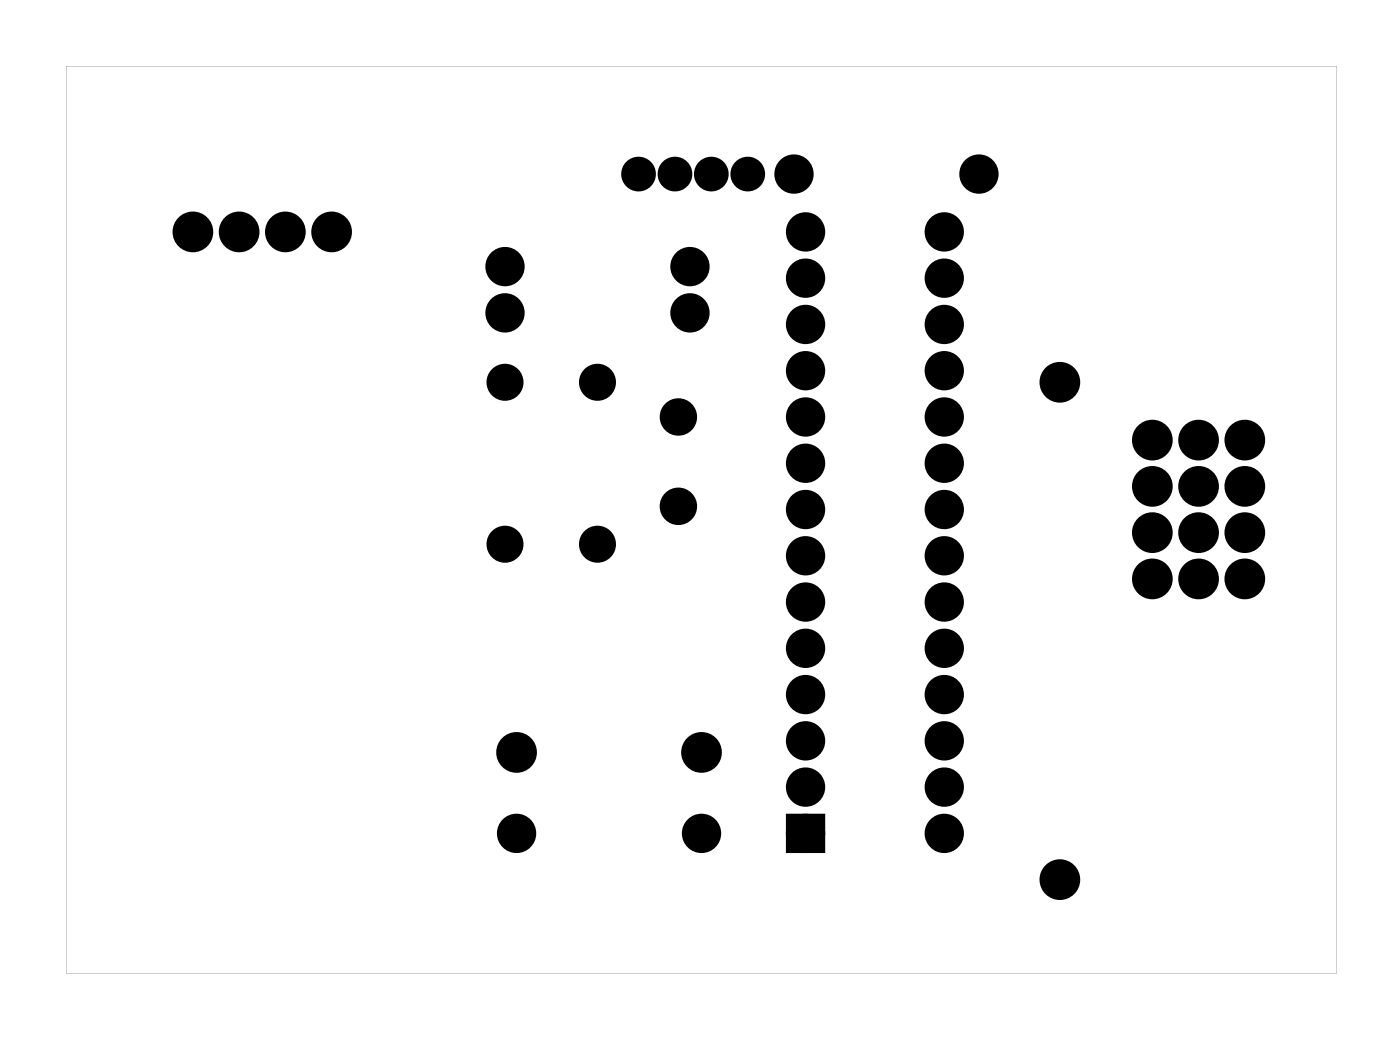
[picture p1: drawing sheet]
<svg xmlns="http://www.w3.org/2000/svg" width="77mm" height="57mm" viewBox="0 0 77 57" stroke-linecap="round" stroke-linejoin="round" font-family="sans-serif">
<g fill="#000">
<path d="M43.6 45.1h1.3v1.4h-1.3z"/>
<path d="M3.6 3.6v49.8h69.8v-49.8zM3.6 3.6h69.8v49.8h-69.8z"/>
</g>
<g fill="#000">
<circle cx="10.6" cy="12.7" r=".74"/>
<circle cx="13.1" cy="12.7" r=".74"/>
<circle cx="15.7" cy="12.7" r=".74"/>
<circle cx="18.2" cy="12.7" r=".74"/>
<circle cx="27.7" cy="17.2" r=".7"/>
<circle cx="27.7" cy="14.6" r=".7"/>
<circle cx="35.1" cy="9.6" r=".57"/>
<circle cx="37.1" cy="9.6" r=".57"/>
<circle cx="37.9" cy="17.2" r=".7"/>
<circle cx="37.9" cy="14.6" r=".7"/>
<circle cx="39.1" cy="9.6" r=".57"/>
<circle cx="41.1" cy="9.6" r=".57"/>
<circle cx="43.6" cy="9.6" r=".7"/>
<circle cx="44.3" cy="15.3" r=".7"/>
<circle cx="44.3" cy="12.7" r=".7"/>
<circle cx="44.3" cy="17.8" r=".7"/>
<circle cx="51.9" cy="15.3" r=".7"/>
<circle cx="51.9" cy="12.7" r=".7"/>
<circle cx="51.9" cy="17.8" r=".7"/>
<circle cx="53.8" cy="9.6" r=".7"/>
<circle cx="27.7" cy="21" r=".64"/>
<circle cx="27.7" cy="29.9" r=".64"/>
<circle cx="32.8" cy="21" r=".64"/>
<circle cx="32.8" cy="29.9" r=".64"/>
<circle cx="37.3" cy="27.8" r=".65"/>
<circle cx="37.3" cy="22.9" r=".65"/>
<circle cx="44.3" cy="30.5" r=".7"/>
<circle cx="44.3" cy="28" r=".7"/>
<circle cx="44.3" cy="22.9" r=".7"/>
<circle cx="44.3" cy="20.4" r=".7"/>
<circle cx="44.3" cy="38.1" r=".7"/>
<circle cx="44.3" cy="33.1" r=".7"/>
<circle cx="44.3" cy="35.6" r=".7"/>
<circle cx="44.3" cy="25.4" r=".7"/>
<circle cx="51.9" cy="30.5" r=".7"/>
<circle cx="51.9" cy="28" r=".7"/>
<circle cx="51.9" cy="20.4" r=".7"/>
<circle cx="51.9" cy="22.9" r=".7"/>
<circle cx="51.9" cy="35.6" r=".7"/>
<circle cx="51.9" cy="33.1" r=".7"/>
<circle cx="51.9" cy="38.1" r=".7"/>
<circle cx="51.9" cy="25.4" r=".7"/>
<circle cx="58.2" cy="21" r=".74"/>
<circle cx="63.3" cy="31.8" r=".74"/>
<circle cx="63.3" cy="26.7" r=".74"/>
<circle cx="63.3" cy="29.2" r=".74"/>
<circle cx="63.3" cy="24.2" r=".74"/>
<circle cx="65.8" cy="26.7" r=".74"/>
<circle cx="65.8" cy="31.8" r=".74"/>
<circle cx="65.8" cy="29.2" r=".74"/>
<circle cx="65.8" cy="24.2" r=".74"/>
<circle cx="68.4" cy="31.8" r=".74"/>
<circle cx="68.4" cy="26.7" r=".74"/>
<circle cx="68.4" cy="29.2" r=".74"/>
<circle cx="68.4" cy="24.2" r=".74"/>
<circle cx="28.4" cy="45.8" r=".7"/>
<circle cx="28.4" cy="41.3" r=".74"/>
<circle cx="38.5" cy="45.8" r=".7"/>
<circle cx="38.5" cy="41.3" r=".74"/>
<circle cx="44.3" cy="43.2" r=".7"/>
<circle cx="44.3" cy="45.8" r=".7"/>
<circle cx="44.3" cy="40.7" r=".7"/>
<circle cx="51.9" cy="45.8" r=".7"/>
<circle cx="51.9" cy="40.7" r=".7"/>
<circle cx="51.9" cy="43.2" r=".7"/>
<circle cx="58.2" cy="48.3" r=".74"/>
</g>
<g fill="none" stroke="#000" stroke-width=".76" stroke-linecap="butt">
<path d="M43.6 45.1h1.3v1.4h-1.3z"/>
<circle cx="10.6" cy="12.7" r=".74"/>
<circle cx="13.1" cy="12.7" r=".74"/>
<circle cx="15.7" cy="12.7" r=".74"/>
<circle cx="18.2" cy="12.7" r=".74"/>
<circle cx="27.7" cy="14.6" r=".7"/>
<circle cx="27.7" cy="17.2" r=".7"/>
<circle cx="35.1" cy="9.6" r=".57"/>
<circle cx="37.1" cy="9.6" r=".57"/>
<circle cx="37.9" cy="14.6" r=".7"/>
<circle cx="37.9" cy="17.2" r=".7"/>
<circle cx="39.1" cy="9.6" r=".57"/>
<circle cx="41.1" cy="9.6" r=".57"/>
<circle cx="43.6" cy="9.6" r=".7"/>
<circle cx="44.3" cy="12.7" r=".7"/>
<circle cx="44.3" cy="17.8" r=".7"/>
<circle cx="44.3" cy="15.3" r=".7"/>
<circle cx="51.9" cy="17.8" r=".7"/>
<circle cx="51.9" cy="12.7" r=".7"/>
<circle cx="51.9" cy="15.3" r=".7"/>
<circle cx="53.8" cy="9.6" r=".7"/>
<circle cx="27.7" cy="21" r=".64"/>
<circle cx="27.7" cy="29.9" r=".64"/>
<circle cx="32.8" cy="21" r=".64"/>
<circle cx="32.8" cy="29.9" r=".64"/>
<circle cx="44.3" cy="38.1" r=".7"/>
<circle cx="44.3" cy="35.6" r=".7"/>
<circle cx="44.3" cy="33.1" r=".7"/>
<circle cx="44.3" cy="30.5" r=".7"/>
<circle cx="44.3" cy="28" r=".7"/>
<circle cx="44.3" cy="25.4" r=".7"/>
<circle cx="44.3" cy="20.4" r=".7"/>
<circle cx="44.3" cy="22.9" r=".7"/>
<circle cx="51.9" cy="35.6" r=".7"/>
<circle cx="51.9" cy="33.1" r=".7"/>
<circle cx="51.9" cy="30.5" r=".7"/>
<circle cx="51.9" cy="38.1" r=".7"/>
<circle cx="51.9" cy="28" r=".7"/>
<circle cx="51.9" cy="25.4" r=".7"/>
<circle cx="51.9" cy="20.4" r=".7"/>
<circle cx="51.9" cy="22.9" r=".7"/>
<circle cx="58.2" cy="21" r=".74"/>
<circle cx="63.3" cy="31.8" r=".74"/>
<circle cx="63.3" cy="29.2" r=".74"/>
<circle cx="63.3" cy="24.2" r=".74"/>
<circle cx="63.3" cy="26.7" r=".74"/>
<circle cx="65.8" cy="31.8" r=".74"/>
<circle cx="65.8" cy="29.2" r=".74"/>
<circle cx="65.8" cy="24.2" r=".74"/>
<circle cx="65.8" cy="26.7" r=".74"/>
<circle cx="68.4" cy="29.2" r=".74"/>
<circle cx="68.4" cy="31.8" r=".74"/>
<circle cx="68.4" cy="24.2" r=".74"/>
<circle cx="68.4" cy="26.7" r=".74"/>
<circle cx="28.4" cy="45.8" r=".7"/>
<circle cx="28.4" cy="41.3" r=".74"/>
<circle cx="38.5" cy="45.8" r=".7"/>
<circle cx="38.5" cy="41.3" r=".74"/>
<circle cx="44.3" cy="43.2" r=".7"/>
<circle cx="44.3" cy="40.7" r=".7"/>
<circle cx="44.3" cy="45.8" r=".7"/>
<circle cx="51.9" cy="40.7" r=".7"/>
<circle cx="51.9" cy="43.2" r=".7"/>
<circle cx="51.9" cy="45.8" r=".7"/>
<circle cx="58.2" cy="48.3" r=".74"/>
</g>
<g fill="none" stroke="#000" stroke-width=".75" stroke-linecap="butt">
<circle cx="37.3" cy="27.8" r=".65"/>
<circle cx="37.3" cy="22.9" r=".65"/>
</g>
</svg>
